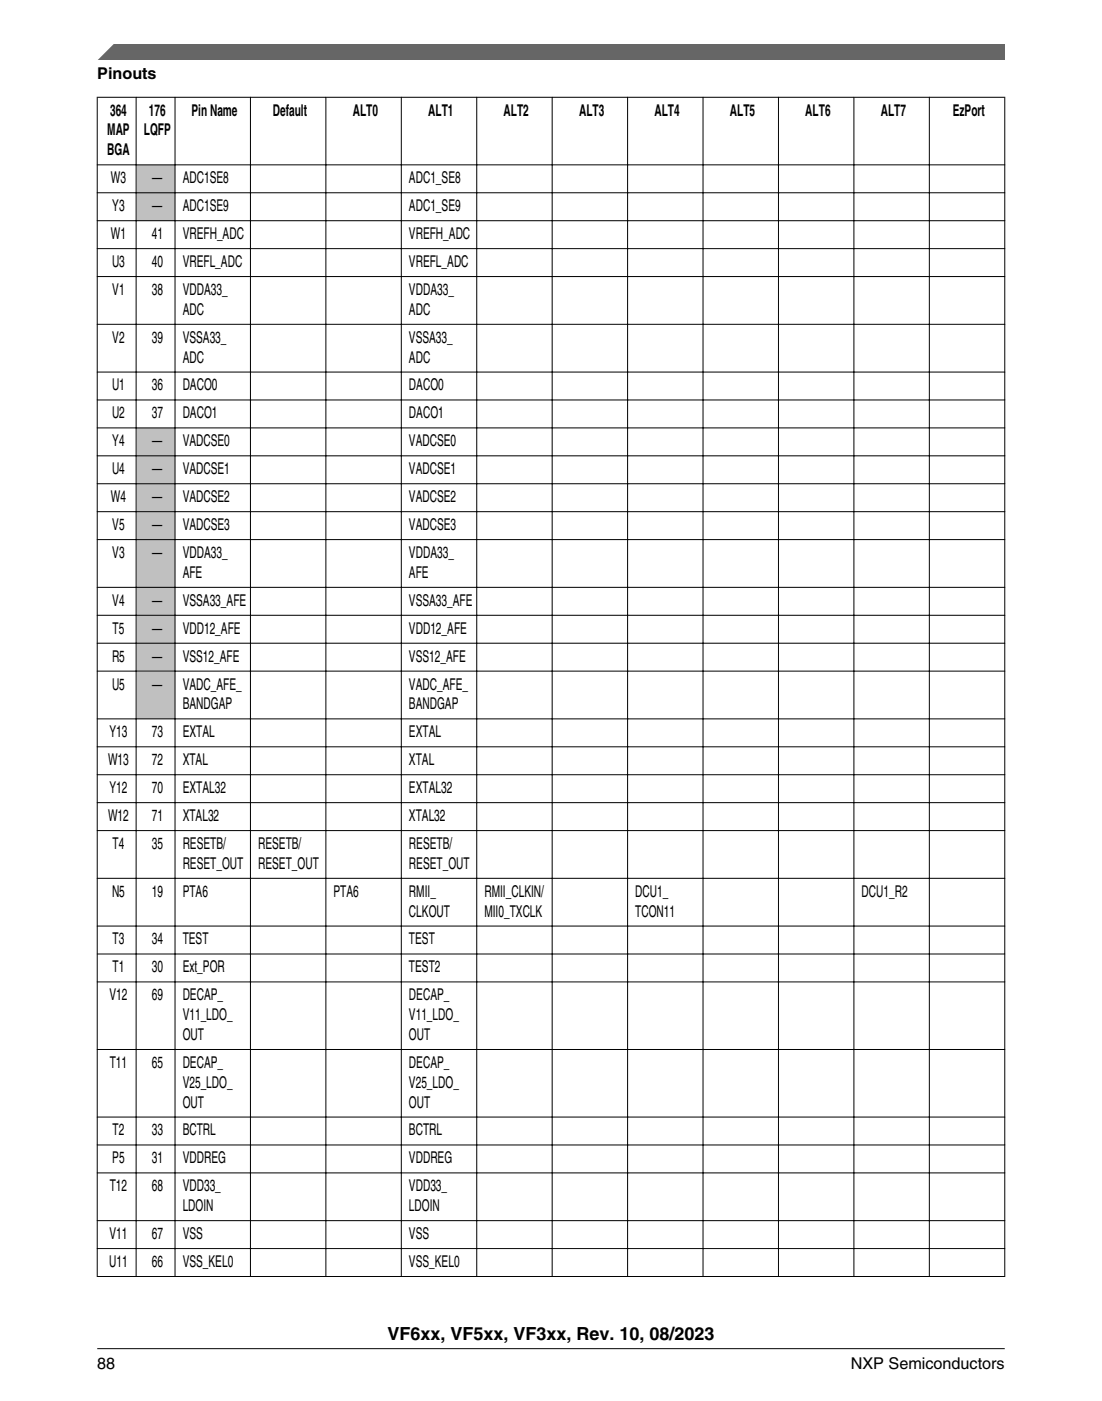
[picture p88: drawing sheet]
<svg xmlns="http://www.w3.org/2000/svg" width="216mm" height="274mm" viewBox="0 0 216 274" stroke-linecap="round" stroke-linejoin="round" font-family="sans-serif">
<defs><g id="words">
<text font-size="3.5" x="75.9" y="262.3">VF6xx, VF5xx, VF3xx, Rev. 10, 08/2023</text>
<g font-size="3.2">
<text x="19" y="15.5">Pinouts</text>
<text x="21.6" y="22.6">364</text>
<text x="29.2" y="22.6">176</text>
<text x="37.5" y="22.6">Pin Name</text>
<text x="53.4" y="22.6">Default</text>
<text x="69.1" y="22.6">ALT0</text>
<text x="83.9" y="22.6">ALT1</text>
<text x="98.7" y="22.6">ALT2</text>
<text x="113.4" y="22.6">ALT3</text>
<text x="128.2" y="22.6">ALT4</text>
<text x="143" y="22.6">ALT5</text>
<text x="157.8" y="22.6">ALT6</text>
<text x="172.6" y="22.6">ALT7</text>
<text x="186.7" y="22.6">EzPort</text>
<text x="21" y="26.5">MAP</text>
<text x="28.2" y="26.5">LQFP</text>
<text x="21" y="30.4">BGA</text>
<text x="21.7" y="35.9">W3</text>
<text x="29.8" y="35.9">—</text>
<text x="35.8" y="35.9">ADC1SE8</text>
<text x="80.1" y="35.9">ADC1_SE8</text>
<text x="22" y="41.4">Y3</text>
<text x="29.8" y="41.4">—</text>
<text x="35.8" y="41.4">ADC1SE9</text>
<text x="80.1" y="41.4">ADC1_SE9</text>
<text x="21.7" y="46.8">W1</text>
<text x="29.7" y="46.8">41</text>
<text x="35.8" y="46.8">VREFH_ADC</text>
<text x="80.1" y="46.8">VREFH_ADC</text>
<text x="21.9" y="52.3">U3</text>
<text x="29.7" y="52.3">40</text>
<text x="35.8" y="52.3">VREFL_ADC</text>
<text x="80.1" y="52.3">VREFL_ADC</text>
<text x="22" y="57.8">V1</text>
<text x="29.7" y="57.8">38</text>
<text x="35.8" y="57.8">VDDA33_</text>
<text x="80.1" y="57.8">VDDA33_</text>
<text x="35.8" y="61.6">ADC</text>
<text x="80.1" y="61.6">ADC</text>
<text x="22" y="67.1">V2</text>
<text x="29.7" y="67.1">39</text>
<text x="35.8" y="67.1">VSSA33_</text>
<text x="35.8" y="71">ADC</text>
<text x="80.1" y="67.1">VSSA33_</text>
<text x="80.1" y="71">ADC</text>
<text x="21.9" y="76.5">U1</text>
<text x="29.7" y="76.5">36</text>
<text x="35.8" y="76.5">DACO0</text>
<text x="80.1" y="76.5">DACO0</text>
<text x="21.9" y="81.9">U2</text>
<text x="29.7" y="81.9">37</text>
<text x="35.8" y="81.9">DACO1</text>
<text x="80.1" y="81.9">DACO1</text>
<text x="22" y="87.4">Y4</text>
<text x="29.8" y="87.4">—</text>
<text x="35.8" y="87.4">VADCSE0</text>
<text x="80.1" y="87.4">VADCSE0</text>
<text x="21.9" y="92.9">U4</text>
<text x="29.8" y="92.9">—</text>
<text x="35.8" y="92.9">VADCSE1</text>
<text x="80.1" y="92.9">VADCSE1</text>
<text x="21.7" y="98.3">W4</text>
<text x="29.8" y="98.3">—</text>
<text x="35.8" y="98.3">VADCSE2</text>
<text x="80.1" y="98.3">VADCSE2</text>
<text x="22" y="103.8">V5</text>
<text x="29.8" y="103.8">—</text>
<text x="35.8" y="103.8">VADCSE3</text>
<text x="80.1" y="103.8">VADCSE3</text>
<text x="22" y="109.3">V3</text>
<text x="29.8" y="109.3">—</text>
<text x="35.8" y="109.3">VDDA33_</text>
<text x="35.8" y="113.1">AFE</text>
<text x="80.1" y="109.3">VDDA33_</text>
<text x="80.1" y="113.1">AFE</text>
<text x="22" y="118.6">V4</text>
<text x="29.8" y="118.6">—</text>
<text x="35.8" y="118.6">VSSA33_AFE</text>
<text x="80.1" y="118.6">VSSA33_AFE</text>
<text x="22.1" y="124.1">T5</text>
<text x="29.8" y="124.1">—</text>
<text x="35.8" y="124.1">VDD12_AFE</text>
<text x="80.1" y="124.1">VDD12_AFE</text>
<text x="21.9" y="129.5">R5</text>
<text x="29.8" y="129.5">—</text>
<text x="35.8" y="129.5">VSS12_AFE</text>
<text x="80.1" y="129.5">VSS12_AFE</text>
<text x="21.9" y="135">U5</text>
<text x="29.8" y="135">—</text>
<text x="35.8" y="135">VADC_AFE_</text>
<text x="80.1" y="135">VADC_AFE_</text>
<text x="35.8" y="138.9">BANDGAP</text>
<text x="80.1" y="138.9">BANDGAP</text>
<text x="21.2" y="149.8">W13</text>
<text x="21.4" y="144.4">Y13</text>
<text x="29.7" y="144.4">73</text>
<text x="29.7" y="149.8">72</text>
<text x="35.8" y="144.4">EXTAL</text>
<text x="35.8" y="149.8">XTAL</text>
<text x="80.1" y="144.4">EXTAL</text>
<text x="80.1" y="149.8">XTAL</text>
<text x="21.4" y="155.3">Y12</text>
<text x="29.7" y="155.3">70</text>
<text x="35.8" y="155.3">EXTAL32</text>
<text x="80.1" y="155.3">EXTAL32</text>
<text x="21.2" y="160.8">W12</text>
<text x="29.7" y="160.8">71</text>
<text x="35.8" y="160.8">XTAL32</text>
<text x="80.1" y="160.8">XTAL32</text>
<text x="22.1" y="166.2">T4</text>
<text x="29.7" y="166.2">35</text>
<text x="35.8" y="166.2">RESETB/</text>
<text x="50.6" y="166.2">RESETB/</text>
<text x="80.1" y="166.2">RESETB/</text>
<text x="35.8" y="170.1">RESET_OUT</text>
<text x="50.6" y="170.1">RESET_OUT</text>
<text x="80.1" y="170.1">RESET_OUT</text>
<text x="21.9" y="175.6">N5</text>
<text x="29.7" y="175.6">19</text>
<text x="35.8" y="175.6">PTA6</text>
<text x="65.3" y="175.6">PTA6</text>
<text x="80.1" y="175.6">RMII_</text>
<text x="80.1" y="179.5">CLKOUT</text>
<text x="94.9" y="175.6">RMII_CLKIN/</text>
<text x="94.9" y="179.5">MII0_TXCLK</text>
<text x="124.5" y="175.6">DCU1_</text>
<text x="124.5" y="179.5">TCON11</text>
<text x="168.8" y="175.6">DCU1_R2</text>
<text x="22.1" y="184.9">T3</text>
<text x="29.7" y="184.9">34</text>
<text x="35.8" y="184.9">TEST</text>
<text x="80.1" y="184.9">TEST</text>
<text x="22.1" y="190.4">T1</text>
<text x="29.7" y="190.4">30</text>
<text x="35.8" y="190.4">Ext_POR</text>
<text x="80.1" y="190.4">TEST2</text>
<text x="21.4" y="195.9">V12</text>
<text x="29.7" y="195.9">69</text>
<text x="35.8" y="195.9">DECAP_</text>
<text x="80.1" y="195.9">DECAP_</text>
<text x="35.8" y="199.8">V11_LDO_</text>
<text x="35.8" y="203.6">OUT</text>
<text x="80.1" y="199.8">V11_LDO_</text>
<text x="80.1" y="203.6">OUT</text>
<text x="21.5" y="209.1">T11</text>
<text x="29.7" y="209.1">65</text>
<text x="35.8" y="209.1">DECAP_</text>
<text x="80.1" y="209.1">DECAP_</text>
<text x="35.8" y="213">V25_LDO_</text>
<text x="80.1" y="213">V25_LDO_</text>
<text x="35.8" y="216.9">OUT</text>
<text x="80.1" y="216.9">OUT</text>
<text x="22" y="227.8">P5</text>
<text x="22.1" y="222.3">T2</text>
<text x="29.7" y="222.3">33</text>
<text x="29.7" y="227.8">31</text>
<text x="35.8" y="222.3">BCTRL</text>
<text x="35.8" y="227.8">VDDREG</text>
<text x="80.1" y="222.3">BCTRL</text>
<text x="80.1" y="227.8">VDDREG</text>
<text x="21.5" y="233.3">T12</text>
<text x="29.7" y="233.3">68</text>
<text x="35.8" y="233.3">VDD33_</text>
<text x="80.1" y="233.3">VDD33_</text>
<text x="35.8" y="237.1">LDOIN</text>
<text x="80.1" y="237.1">LDOIN</text>
<text x="21.4" y="242.6">V11</text>
<text x="29.7" y="242.6">67</text>
<text x="35.8" y="242.6">VSS</text>
<text x="80.1" y="242.6">VSS</text>
<text x="21.4" y="248.1">U11</text>
<text x="29.7" y="248.1">66</text>
<text x="35.8" y="248.1">VSS_KEL0</text>
<text x="80.1" y="248.1">VSS_KEL0</text>
<text x="19.1" y="268">88</text>
<text x="166.7" y="268">NXP Semiconductors</text>
</g>
</g></defs>
<g fill="#c0c0c0">
<path d="M26.8 32.4h7.4v5.3h-7.4z" fill-rule="evenodd"/>
<path d="M26.8 37.8h7.4v5.3h-7.4z" fill-rule="evenodd"/>
<path d="M26.8 83.9h7.4v5.3h-7.4z" fill-rule="evenodd"/>
<path d="M26.8 89.3h7.4v5.3h-7.4z" fill-rule="evenodd"/>
<path d="M26.8 94.8h7.4v5.3h-7.4z" fill-rule="evenodd"/>
<path d="M26.8 100.3h7.4v5.3h-7.4z" fill-rule="evenodd"/>
<path d="M26.8 105.7h7.4v9.2h-7.4z" fill-rule="evenodd"/>
<path d="M26.8 115.1h7.4v5.3h-7.4z" fill-rule="evenodd"/>
<path d="M26.8 120.6h7.4v5.3h-7.4z" fill-rule="evenodd"/>
<path d="M26.8 126h7.4v5.3h-7.4z" fill-rule="evenodd"/>
<path d="M26.8 131.5h7.4v9.2h-7.4z" fill-rule="evenodd"/>
</g>
<g fill="none" stroke="#000" stroke-width=".2">
<path d="M19 19h177.9M19 19v231M26.7 19v231M34.3 19v231M49.1 19v231M63.8 19v231M78.6 19v231M93.4 19v231M108.2 19v231M123 19v231M137.7 19v231M152.5 19v231"/>
<path d="M167.3 19v231M182.1 19v231M196.8 19v231M19 32.3h177.9M19 37.7h177.9M19 43.2h177.9M19 48.7h177.9M19 54.2h177.9M19 63.5h177.9M19 72.8h177.9M19 78.3h177.9M19 83.8h177.9"/>
<path d="M19 89.3h177.9M19 94.7h177.9M19 100.2h177.9M19 105.7h177.9M19 115h177.9M19 120.5h177.9M19 125.9h177.9M19 131.4h177.9M19 140.8h177.9M19 146.2h177.9M19 151.7h177.9M19 157.2h177.9"/>
<path d="M19 162.6h177.9M19 172h177.9M19 181.3h177.9M19 186.8h177.9M19 192.3h177.9M19 205.5h177.9M19 218.7h177.9M19 224.2h177.9M19 229.7h177.9M19 239h177.9M19 244.5h177.9M19 249.9h177.9"/>
</g>
<path d="M19 11.7l5.7-3.1 172.2 .1v3z" fill="#666"/>
<path d="M22.5 8.6l-3.1 3.1" fill="none" stroke="#666" stroke-width=".28"/>
<path d="M19 264.1h177.8" fill="none" stroke="#000" stroke-width=".2"/>
<use href="#words"/>
</svg>
